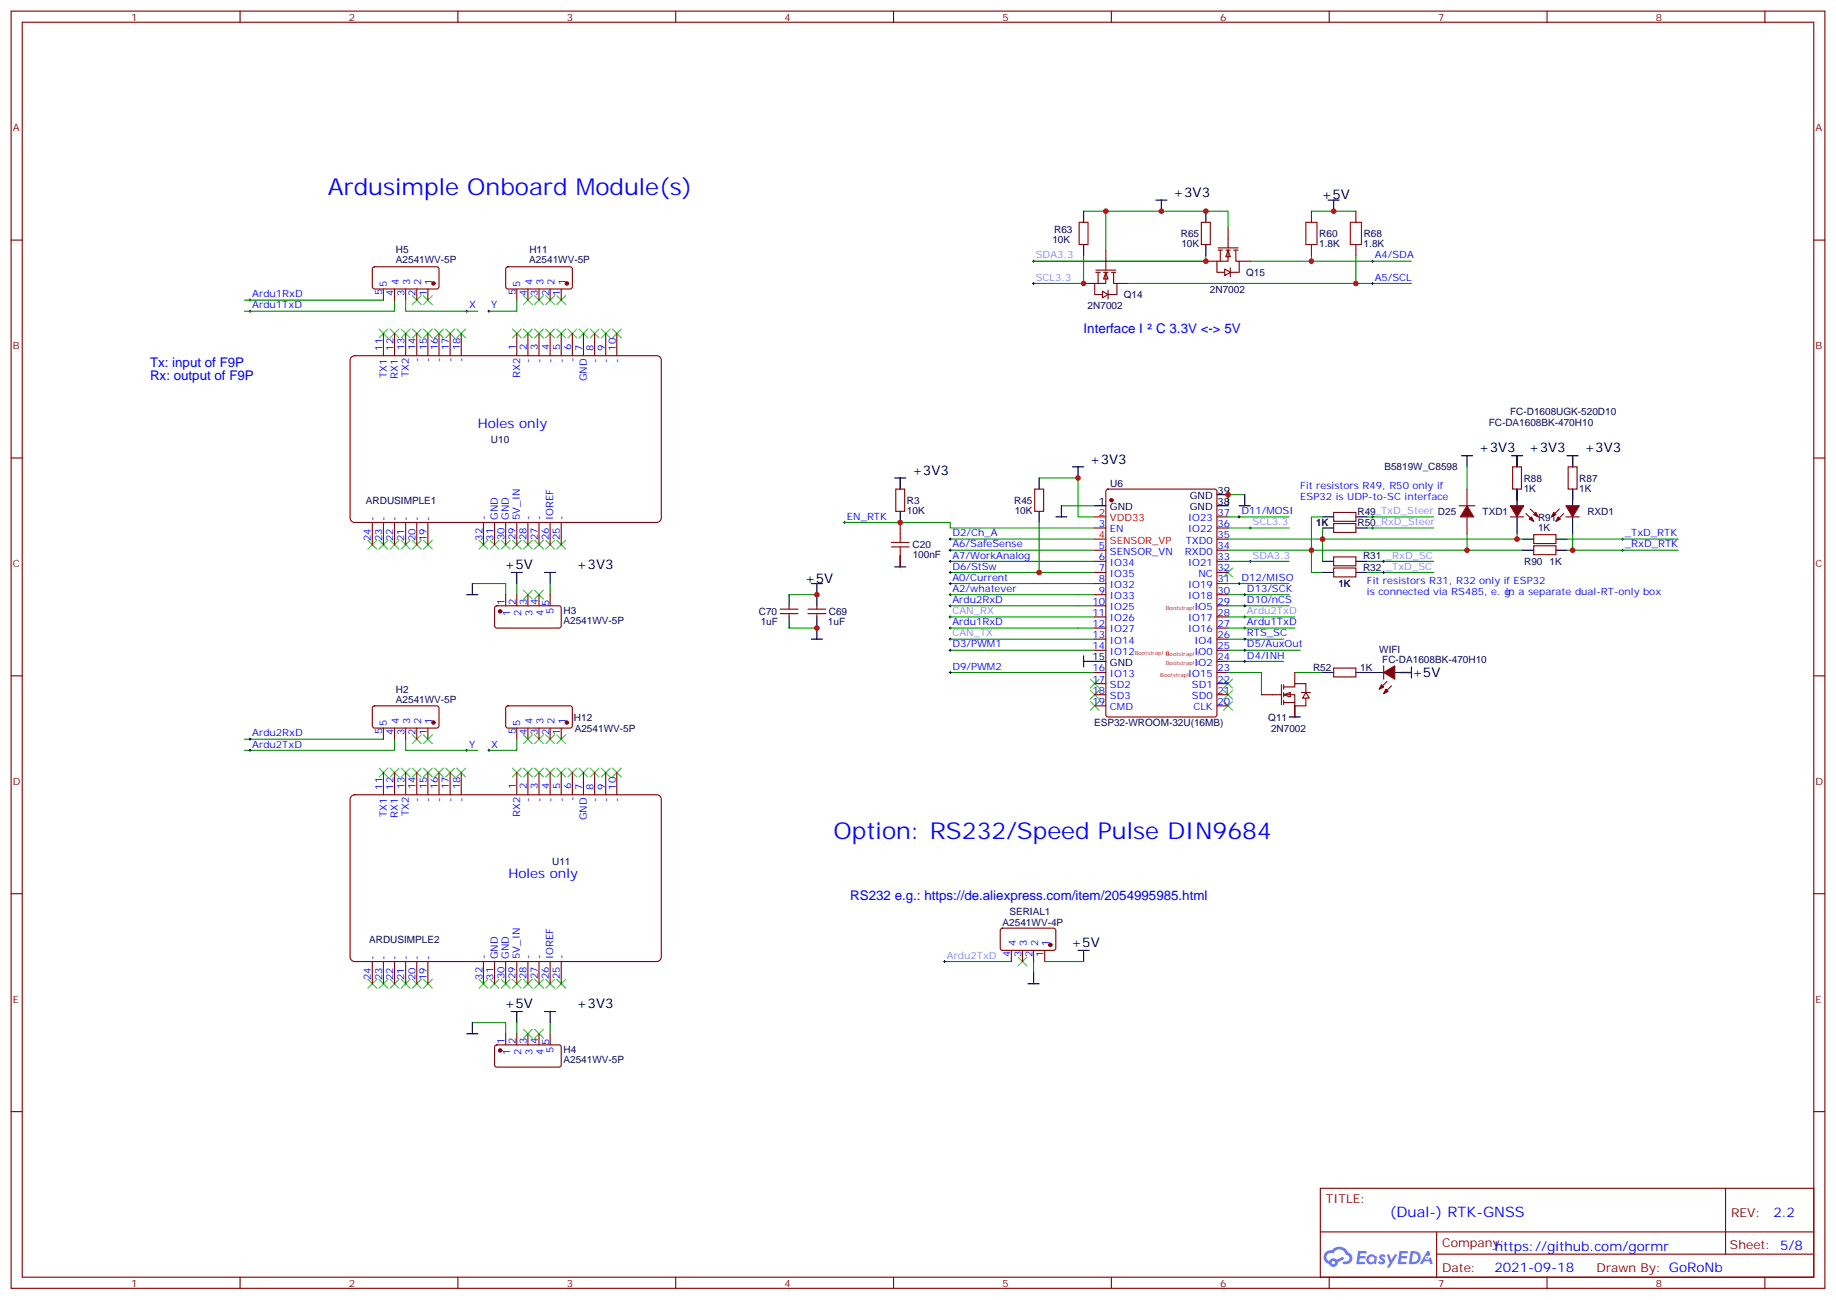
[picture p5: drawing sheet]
<svg xmlns="http://www.w3.org/2000/svg" width="583mm" height="413mm" viewBox="0 0 583 413" stroke-linecap="round" stroke-linejoin="round" font-family="sans-serif">
<defs><g id="words">
<g font-size="7.4" fill="#00f">
<text x="104.1" y="61.7">Ardusimple Onboard Module(s)</text>
<text x="264.6" y="266.3">Option: RS232/Speed Pulse DIN9684</text>
</g>
<text font-size="4.6" fill="#00f" x="441.2" y="386.1">(Dual-) RTK-GNSS</text>
<g font-size="4.2">
<text x="372.4" y="62.4">+3V3</text>
<text x="419.5" y="63.2">+5V</text>
<text x="469.4" y="143.6">+3V3</text>
<text x="485.3" y="143.6">+3V3</text>
<text x="502.9" y="143.6">+3V3</text>
<text x="345.9" y="147.1">+3V3</text>
<text x="289.5" y="150.6">+3V3</text>
<text x="160.1" y="180.6">+5V</text>
<text x="183" y="180.6">+3V3</text>
<text x="255.5" y="184.9">+5V</text>
<text x="448.2" y="214.9">+5V</text>
<text x="340.1" y="300.5">+5V</text>
<text x="160.1" y="319.9">+5V</text>
<text x="183" y="319.9">+3V3</text>
</g>
<g font-size="4.2" fill="#00f">
<text x="344" y="105.8">Interface I</text>
<text x="367" y="105.8">C 3.3V &lt;-&gt; 5V</text>
<text x="47.6" y="116.4">Tx: input of F9P</text>
<text x="47.6" y="120.6">Rx: output of F9P</text>
<text x="151.7" y="135.8">Holes only</text>
<text x="161.4" y="278.7">Holes only</text>
<text x="269.9" y="285.7">RS232 e.g.: https://de.aliexpress.com/item/2054995985.html</text>
<text x="562.9" y="386.4">2.2</text>
<text x="474.5" y="396.9">https://github.com/gormr</text>
<text x="474.4" y="403.7">2021-09-18</text>
</g>
<g font-size="3.9" fill="#800">
<text x="420.9" y="381.7">TITLE:</text>
<text x="549.5" y="386.4">REV:</text>
<text x="457.8" y="395.9">Company:</text>
<text x="549.1" y="396.5">Sheet: 5/8</text>
<text x="457.8" y="403.6">Date:</text>
<text x="506.8" y="403.7">Drawn By: GoRoNb</text>
</g>
<g font-size="3.2" fill="#800">
<text x="41.6" y="6.5">1</text>
<text x="110.8" y="6.5">2</text>
<text x="179.9" y="6.5">3</text>
<text x="249.1" y="6.5">4</text>
<text x="318.2" y="6.5">5</text>
<text x="387.3" y="6.5">6</text>
<text x="456.5" y="6.5">7</text>
<text x="525.6" y="6.5">8</text>
<text x="4.1" y="41.6">A</text>
<text x="576.3" y="41.6">A</text>
<text x="4.1" y="110.8">B</text>
<text x="576.3" y="110.8">B</text>
<text x="4.1" y="179.9">C</text>
<text x="576.3" y="179.9">C</text>
<text x="4.1" y="249.1">D</text>
<text x="576.3" y="249.1">D</text>
<text x="4.1" y="318.2">E</text>
<text x="576.3" y="318.2">E</text>
<text x="41.6" y="408.3">1</text>
<text x="110.8" y="408.3">2</text>
<text x="179.9" y="408.3">3</text>
<text x="249.1" y="408.3">4</text>
<text x="318.2" y="408.3">5</text>
<text x="387.3" y="408.3">6</text>
<text x="456.5" y="408.3">7</text>
<text x="525.6" y="408.3">8</text>
</g>
<g font-size="3.2" fill="#000080">
<text x="334" y="77">10K</text>
<text x="334.6" y="74.1">R63</text>
<text x="374.8" y="75.2">R65</text>
<text x="418.8" y="75.2">R60</text>
<text x="432.9" y="75.2">R68</text>
<text x="125.7" y="83.6">A2541WV-5P</text>
<text x="125.7" y="80.4">H5</text>
<text x="168" y="83.6">A2541WV-5P</text>
<text x="168" y="80.4">H11</text>
<text x="375" y="78.4">10K</text>
<text x="418.7" y="78.4">1.8K</text>
<text x="432.9" y="78.4">1.8K</text>
<text x="395.5" y="87.6">Q15</text>
<text x="356.7" y="94.6">Q14</text>
<text x="384.1" y="92.8">2N7002</text>
<text x="345.2" y="98.2">2N7002</text>
<text x="479.4" y="131.7">FC-D1608UGK-520D10</text>
<text x="472.6" y="135.2">FC-DA1608BK-470H10</text>
<text x="155.9" y="140.5">U10</text>
<text x="439.4" y="149.2">B5819W_C8598</text>
<text x="352.4" y="154.6">U6</text>
<text x="483.7" y="156">1K</text>
<text x="483.7" y="152.9">R88</text>
<text x="501.3" y="156">1K</text>
<text x="501.3" y="152.9">R87</text>
<text x="116.2" y="159.9">ARDUSIMPLE1</text>
<text x="287.9" y="159.9">R3</text>
<text x="321.9" y="159.9">R45</text>
<text x="287.9" y="163.1">10K</text>
<text x="322.1" y="163.1">10K</text>
<text x="417.7" y="167">1K</text>
<text x="430.9" y="163.4">R49_TxD_Steer D25</text>
<text x="430.9" y="166.9">R50_RxD_Steer</text>
<text x="470.6" y="163.4">TXD1</text>
<text x="488.2" y="165.4">R91</text>
<text x="503.9" y="163.4">RXD1</text>
<text x="488.2" y="168.6">1K</text>
<text x="289.7" y="174">C20</text>
<text x="289.7" y="177.2">100nF</text>
<text x="432.7" y="177.5">R31 _RxD_SC</text>
<text x="483.8" y="179.3">R90</text>
<text x="491.9" y="179.3">1K</text>
<text x="432.7" y="181.1">R32 _TxD_SC</text>
<text x="424.8" y="186.4">1K</text>
<text x="178.9" y="194.9">H3</text>
<text x="240.9" y="195.2">C70</text>
<text x="263.1" y="195.2">C69</text>
<text x="178.9" y="198.1">A2541WV-5P</text>
<text x="241.5" y="198.4">1uF</text>
<text x="262.8" y="198.4">1uF</text>
<text x="437.8" y="207.1">WIFI</text>
<text x="416.8" y="212.8">R52</text>
<text x="431.8" y="212.8">1K</text>
<text x="438.8" y="210.3">FC-DA1608BK-470H10</text>
<text x="125.7" y="219.8">H2</text>
<text x="125.7" y="223">A2541WV-5P</text>
<text x="182.2" y="228.7">H12</text>
<text x="182.4" y="232.2">A2541WV-5P</text>
<text x="347.3" y="230.5">ESP32-WROOM-32U(16MB)</text>
<text x="402.6" y="228.7">Q11</text>
<text x="403.5" y="232.2">2N7002</text>
<text x="175.3" y="274.5">U11</text>
<text x="318.3" y="294">A2541WV-4P</text>
<text x="320.4" y="290.5">SERIAL1</text>
<text x="117.2" y="299.2">ARDUSIMPLE2</text>
<text x="178.9" y="334.3">H4</text>
<text x="178.9" y="337.4">A2541WV-5P</text>
</g>
<g font-size="3.2" fill="#8080ff">
<text x="328.8" y="82">SDA3.3</text>
<text x="328.8" y="89.1">SCL3.3</text>
<text x="397.6" y="166.7">SCL3.3</text>
<text x="397.6" y="177.3">SDA3.3</text>
<text x="302.3" y="194.9">CAN_RX</text>
<text x="395.8" y="194.9">Ardu2TxD</text>
<text x="302.3" y="202">CAN_TX</text>
<text x="300.6" y="304.3">Ardu2TxD</text>
</g>
<g font-size="3.2" fill="#00f">
<text x="436.4" y="82">A4/SDA</text>
<text x="436.4" y="89.1">A5/SCL</text>
<text x="80.1" y="94.4">Ardu1RxD</text>
<text x="121.4" y="93.7" transform="rotate(-90 121.4 93.7)">5</text>
<text x="122.8" y="91" transform="rotate(-90 122.8 91)">5</text>
<text x="124.9" y="93.9" transform="rotate(-90 124.9 93.9)">4</text>
<text x="126.6" y="90.4" transform="rotate(-90 126.6 90.4)">4</text>
<text x="128.4" y="93.9" transform="rotate(-90 128.4 93.9)">3</text>
<text x="130.2" y="90.4" transform="rotate(-90 130.2 90.4)">3</text>
<text x="131.9" y="93.9" transform="rotate(-90 131.9 93.9)">2</text>
<text x="133.7" y="90.4" transform="rotate(-90 133.7 90.4)">2</text>
<text x="135.5" y="93.9" transform="rotate(-90 135.5 93.9)">1</text>
<text x="137.2" y="90.4" transform="rotate(-90 137.2 90.4)">1</text>
<text x="163.7" y="93.7" transform="rotate(-90 163.7 93.7)">5</text>
<text x="165.1" y="91" transform="rotate(-90 165.1 91)">5</text>
<text x="167.2" y="93.9" transform="rotate(-90 167.2 93.9)">4</text>
<text x="169" y="90.4" transform="rotate(-90 169 90.4)">4</text>
<text x="170.7" y="93.9" transform="rotate(-90 170.7 93.9)">3</text>
<text x="172.5" y="90.4" transform="rotate(-90 172.5 90.4)">3</text>
<text x="174.3" y="93.9" transform="rotate(-90 174.3 93.9)">2</text>
<text x="176" y="90.4" transform="rotate(-90 176 90.4)">2</text>
<text x="177.8" y="93.9" transform="rotate(-90 177.8 93.9)">1</text>
<text x="179.6" y="90.4" transform="rotate(-90 179.6 90.4)">1</text>
<text x="80.1" y="97.9">Ardu1TxD</text>
<text x="148.9" y="97.9">X</text>
<text x="155.9" y="97.9">Y</text>
<text x="121.4" y="111.3" transform="rotate(-90 121.4 111.3)">11</text>
<text x="124.9" y="111.3" transform="rotate(-90 124.9 111.3)">12</text>
<text x="128.4" y="111.1" transform="rotate(-90 128.4 111.1)">13</text>
<text x="131.9" y="111.1" transform="rotate(-90 131.9 111.1)">14</text>
<text x="135.5" y="111.1" transform="rotate(-90 135.5 111.1)">15</text>
<text x="139" y="111.1" transform="rotate(-90 139 111.1)">16</text>
<text x="142.5" y="111.1" transform="rotate(-90 142.5 111.1)">17</text>
<text x="146" y="111.1" transform="rotate(-90 146 111.1)">18</text>
<text x="163.7" y="111.2" transform="rotate(-90 163.7 111.2)">1</text>
<text x="167.2" y="111.2" transform="rotate(-90 167.2 111.2)">2</text>
<text x="170.7" y="111.2" transform="rotate(-90 170.7 111.2)">3</text>
<text x="174.3" y="111.2" transform="rotate(-90 174.3 111.2)">4</text>
<text x="177.9" y="111.2" transform="rotate(-90 177.9 111.2)">5</text>
<text x="181.3" y="111" transform="rotate(-90 181.3 111)">6</text>
<text x="184.9" y="111.3" transform="rotate(-90 184.9 111.3)">7</text>
<text x="188.4" y="111.3" transform="rotate(-90 188.4 111.3)">8</text>
<text x="191.9" y="111.3" transform="rotate(-90 191.9 111.3)">9</text>
<text x="195.5" y="111.3" transform="rotate(-90 195.5 111.3)">10</text>
<text x="122.8" y="119.9" transform="rotate(-90 122.8 119.9)">TX1</text>
<text x="129.8" y="119.7" transform="rotate(-90 129.8 119.7)">TX2</text>
<text x="133.3" y="115" transform="rotate(-90 133.3 115)">-</text>
<text x="136.9" y="115" transform="rotate(-90 136.9 115)">-</text>
<text x="140.4" y="115" transform="rotate(-90 140.4 115)">-</text>
<text x="143.9" y="115" transform="rotate(-90 143.9 115)">-</text>
<text x="147.5" y="115" transform="rotate(-90 147.5 115)">-</text>
<text x="168.6" y="115.1" transform="rotate(-90 168.6 115.1)">-</text>
<text x="172.2" y="115.1" transform="rotate(-90 172.2 115.1)">-</text>
<text x="175.7" y="115.1" transform="rotate(-90 175.7 115.1)">-</text>
<text x="179.3" y="115.1" transform="rotate(-90 179.3 115.1)">-</text>
<text x="182.7" y="114.9" transform="rotate(-90 182.7 114.9)">-</text>
<text x="189.8" y="115.2" transform="rotate(-90 189.8 115.2)">-</text>
<text x="193.3" y="115.2" transform="rotate(-90 193.3 115.2)">-</text>
<text x="196.9" y="115.2" transform="rotate(-90 196.9 115.2)">-</text>
<text x="126.3" y="120.2" transform="rotate(-90 126.3 120.2)">RX1</text>
<text x="165.1" y="120" transform="rotate(-90 165.1 120)">RX2</text>
<text x="186.3" y="121" transform="rotate(-90 186.3 121)">GND</text>
<text x="412.7" y="155.2">Fit resistors R49, R50 only if</text>
<text x="412.7" y="158.7">ESP32 is UDP-to-SC interface</text>
<text x="119.2" y="165.2" transform="rotate(-90 119.2 165.2)">-</text>
<text x="122.7" y="165.2" transform="rotate(-90 122.7 165.2)">-</text>
<text x="126.2" y="165.2" transform="rotate(-90 126.2 165.2)">-</text>
<text x="129.8" y="165.2" transform="rotate(-90 129.8 165.2)">-</text>
<text x="133.3" y="165.2" transform="rotate(-90 133.3 165.2)">-</text>
<text x="136.8" y="165.2" transform="rotate(-90 136.8 165.2)">-</text>
<text x="154.5" y="165.1" transform="rotate(-90 154.5 165.1)">-</text>
<text x="158" y="165.1" transform="rotate(-90 158 165.1)">GND</text>
<text x="161.5" y="165" transform="rotate(-90 161.5 165)">GND</text>
<text x="165.1" y="165" transform="rotate(-90 165.1 165)">5V_IN</text>
<text x="168.6" y="165" transform="rotate(-90 168.6 165)">-</text>
<text x="172.1" y="165" transform="rotate(-90 172.1 165)">-</text>
<text x="175.6" y="165" transform="rotate(-90 175.6 165)">IOREF</text>
<text x="179.2" y="165" transform="rotate(-90 179.2 165)">-</text>
<text x="268.8" y="164.9">EN_RTK</text>
<text x="348.8" y="167.2">3</text>
<text x="377.1" y="165.5">IO23</text>
<text x="386.5" y="167.2">36</text>
<text x="386.5" y="163.7">37</text>
<text x="394.1" y="163.2">D11/MOSI</text>
<text x="117.8" y="171.7" transform="rotate(-90 117.8 171.7)">24</text>
<text x="121.3" y="171.7" transform="rotate(-90 121.3 171.7)">23</text>
<text x="124.8" y="171.7" transform="rotate(-90 124.8 171.7)">22</text>
<text x="128.3" y="171.7" transform="rotate(-90 128.3 171.7)">21</text>
<text x="131.9" y="171.7" transform="rotate(-90 131.9 171.7)">20</text>
<text x="135.4" y="171.7" transform="rotate(-90 135.4 171.7)">19</text>
<text x="153.1" y="171.6" transform="rotate(-90 153.1 171.6)">32</text>
<text x="156.6" y="171.6" transform="rotate(-90 156.6 171.6)">31</text>
<text x="160.1" y="171.5" transform="rotate(-90 160.1 171.5)">30</text>
<text x="163.6" y="171.5" transform="rotate(-90 163.6 171.5)">29</text>
<text x="167.2" y="171.5" transform="rotate(-90 167.2 171.5)">28</text>
<text x="170.7" y="171.5" transform="rotate(-90 170.7 171.5)">27</text>
<text x="174.2" y="171.5" transform="rotate(-90 174.2 171.5)">26</text>
<text x="177.8" y="171.5" transform="rotate(-90 177.8 171.5)">25</text>
<text x="302.3" y="170.2">D2/Ch_A</text>
<text x="302.3" y="173.7">A6/SafeSense</text>
<text x="352.3" y="169">EN</text>
<text x="376.4" y="172.5">TXD0</text>
<text x="377.1" y="169">IO22</text>
<text x="386.5" y="170.7">35</text>
<text x="515.8" y="170.2">_TxD_RTK</text>
<text x="515.8" y="173.7">_RxD_RTK</text>
<text x="302.3" y="177.3">A7/WorkAnalog</text>
<text x="348.8" y="174.3">5</text>
<text x="348.8" y="177.8">6</text>
<text x="352.3" y="176">SENSOR_VN</text>
<text x="352.3" y="179.6">IO34</text>
<text x="376.1" y="176">RXD0</text>
<text x="377.1" y="179.6">IO21</text>
<text x="386.5" y="177.8">33</text>
<text x="386.5" y="174.3">34</text>
<text x="302.3" y="180.8">D6/StSw</text>
<text x="302.3" y="184.3">A0/Current</text>
<text x="348.8" y="181.3">7</text>
<text x="348.8" y="184.9">8</text>
<text x="352.3" y="183.1">IO35</text>
<text x="380.4" y="183.1">NC</text>
<text x="386.5" y="184.9">31</text>
<text x="386.5" y="181.3">32</text>
<text x="394.1" y="184.3">D12/MISO</text>
<text x="433.9" y="185.2">Fit resistors R31, R32 only if ESP32</text>
<text x="302.3" y="191.4">Ardu2RxD</text>
<text x="302.3" y="187.9">A2/whatever</text>
<text x="346.8" y="191.9">10</text>
<text x="348.8" y="188.4">9</text>
<text x="352.3" y="186.6">IO32</text>
<text x="352.3" y="190.1">IO33</text>
<text x="377.1" y="190.1">IO18</text>
<text x="377.1" y="186.6">IO19</text>
<text x="386.5" y="191.9">29</text>
<text x="386.5" y="188.4">30</text>
<text x="395.8" y="191.4">D10/nCS</text>
<text x="395.8" y="187.9">D13/SCK</text>
<text x="433.9" y="188.7">is connected via RS485, e. g.</text>
<text x="478" y="188.7">in a separate dual-RT-only box</text>
<text x="160.2" y="192.1" transform="rotate(-90 160.2 192.1)">1</text>
<text x="161.9" y="195.6" transform="rotate(-90 161.9 195.6)">1</text>
<text x="163.7" y="192.1" transform="rotate(-90 163.7 192.1)">2</text>
<text x="165.5" y="195.6" transform="rotate(-90 165.5 195.6)">2</text>
<text x="167.2" y="192.1" transform="rotate(-90 167.2 192.1)">3</text>
<text x="169" y="195.6" transform="rotate(-90 169 195.6)">3</text>
<text x="170.7" y="192.1" transform="rotate(-90 170.7 192.1)">4</text>
<text x="172.5" y="195.6" transform="rotate(-90 172.5 195.6)">4</text>
<text x="174.3" y="192.3" transform="rotate(-90 174.3 192.3)">5</text>
<text x="175.7" y="195" transform="rotate(-90 175.7 195)">5</text>
<text x="346.8" y="195.4">11</text>
<text x="352.3" y="193.7">IO25</text>
<text x="352.3" y="197.2">IO26</text>
<text x="377.1" y="197.2">IO17</text>
<text x="379.1" y="193.7">IO5</text>
<text x="386.5" y="195.4">28</text>
<text x="302.3" y="198.4">Ardu1RxD</text>
<text x="346.8" y="199">12</text>
<text x="346.8" y="202.5">13</text>
<text x="352.3" y="200.7">IO27</text>
<text x="377.1" y="200.7">IO16</text>
<text x="386.5" y="202.5">26</text>
<text x="386.5" y="199">27</text>
<text x="395.8" y="198.4">Ardu1TxD</text>
<text x="395.8" y="202">RTS_SC</text>
<text x="302.3" y="205.5">D3/PWM1</text>
<text x="346.8" y="206">14</text>
<text x="352.3" y="204.3">IO14</text>
<text x="352.3" y="207.8">IO12</text>
<text x="379.1" y="207.8">IO0</text>
<text x="379.1" y="204.3">IO4</text>
<text x="386.5" y="209.5">24</text>
<text x="386.5" y="206">25</text>
<text x="395.8" y="209">D4/INH</text>
<text x="395.8" y="205.5">D5/AuxOut</text>
<text x="302.3" y="212.5">D9/PWM2</text>
<text x="346.8" y="213.1">16</text>
<text x="352.3" y="214.8">IO13</text>
<text x="377.1" y="214.8">IO15</text>
<text x="379.1" y="211.3">IO2</text>
<text x="386.5" y="213.1">23</text>
<text x="346.8" y="216.6">17</text>
<text x="346.8" y="220.1">18</text>
<text x="352.3" y="218.4">SD2</text>
<text x="352.3" y="221.9">SD3</text>
<text x="378.4" y="221.9">SD0</text>
<text x="378.4" y="218.4">SD1</text>
<text x="386.5" y="220.1">21</text>
<text x="386.5" y="216.6">22</text>
<text x="346.8" y="223.7">19</text>
<text x="352.3" y="225.4">CMD</text>
<text x="378.8" y="225.4">CLK</text>
<text x="386.5" y="223.7">20</text>
<text x="80.1" y="233.7">Ardu2RxD</text>
<text x="121.4" y="233.1" transform="rotate(-90 121.4 233.1)">5</text>
<text x="122.8" y="230.4" transform="rotate(-90 122.8 230.4)">5</text>
<text x="124.9" y="233.3" transform="rotate(-90 124.9 233.3)">4</text>
<text x="126.6" y="229.8" transform="rotate(-90 126.6 229.8)">4</text>
<text x="128.4" y="233.3" transform="rotate(-90 128.4 233.3)">3</text>
<text x="130.2" y="229.8" transform="rotate(-90 130.2 229.8)">3</text>
<text x="131.9" y="233.3" transform="rotate(-90 131.9 233.3)">2</text>
<text x="133.7" y="229.8" transform="rotate(-90 133.7 229.8)">2</text>
<text x="135.5" y="233.3" transform="rotate(-90 135.5 233.3)">1</text>
<text x="137.2" y="229.8" transform="rotate(-90 137.2 229.8)">1</text>
<text x="163.7" y="233.1" transform="rotate(-90 163.7 233.1)">5</text>
<text x="165.1" y="230.4" transform="rotate(-90 165.1 230.4)">5</text>
<text x="167.2" y="233.3" transform="rotate(-90 167.2 233.3)">4</text>
<text x="169" y="229.8" transform="rotate(-90 169 229.8)">4</text>
<text x="170.7" y="233.3" transform="rotate(-90 170.7 233.3)">3</text>
<text x="172.5" y="229.8" transform="rotate(-90 172.5 229.8)">3</text>
<text x="174.3" y="233.3" transform="rotate(-90 174.3 233.3)">2</text>
<text x="176" y="229.8" transform="rotate(-90 176 229.8)">2</text>
<text x="177.8" y="233.3" transform="rotate(-90 177.8 233.3)">1</text>
<text x="179.6" y="229.8" transform="rotate(-90 179.6 229.8)">1</text>
<text x="80.1" y="237.2">Ardu2TxD</text>
<text x="148.9" y="237.2">Y</text>
<text x="155.9" y="237.2">X</text>
<text x="121.4" y="250.6" transform="rotate(-90 121.4 250.6)">11</text>
<text x="124.9" y="250.6" transform="rotate(-90 124.9 250.6)">12</text>
<text x="128.4" y="250.5" transform="rotate(-90 128.4 250.5)">13</text>
<text x="131.9" y="250.5" transform="rotate(-90 131.9 250.5)">14</text>
<text x="135.5" y="250.5" transform="rotate(-90 135.5 250.5)">15</text>
<text x="139" y="250.5" transform="rotate(-90 139 250.5)">16</text>
<text x="142.5" y="250.5" transform="rotate(-90 142.5 250.5)">17</text>
<text x="146" y="250.5" transform="rotate(-90 146 250.5)">18</text>
<text x="163.7" y="250.5" transform="rotate(-90 163.7 250.5)">1</text>
<text x="167.2" y="250.5" transform="rotate(-90 167.2 250.5)">2</text>
<text x="170.7" y="250.5" transform="rotate(-90 170.7 250.5)">3</text>
<text x="174.3" y="250.5" transform="rotate(-90 174.3 250.5)">4</text>
<text x="177.9" y="250.5" transform="rotate(-90 177.9 250.5)">5</text>
<text x="181.3" y="250.4" transform="rotate(-90 181.3 250.4)">6</text>
<text x="184.9" y="250.6" transform="rotate(-90 184.9 250.6)">7</text>
<text x="188.4" y="250.6" transform="rotate(-90 188.4 250.6)">8</text>
<text x="191.9" y="250.6" transform="rotate(-90 191.9 250.6)">9</text>
<text x="195.5" y="250.6" transform="rotate(-90 195.5 250.6)">10</text>
<text x="133.3" y="254.4" transform="rotate(-90 133.3 254.4)">-</text>
<text x="136.9" y="254.4" transform="rotate(-90 136.9 254.4)">-</text>
<text x="140.4" y="254.4" transform="rotate(-90 140.4 254.4)">-</text>
<text x="143.9" y="254.4" transform="rotate(-90 143.9 254.4)">-</text>
<text x="147.5" y="254.4" transform="rotate(-90 147.5 254.4)">-</text>
<text x="168.6" y="254.4" transform="rotate(-90 168.6 254.4)">-</text>
<text x="172.2" y="254.4" transform="rotate(-90 172.2 254.4)">-</text>
<text x="175.7" y="254.4" transform="rotate(-90 175.7 254.4)">-</text>
<text x="179.3" y="254.4" transform="rotate(-90 179.3 254.4)">-</text>
<text x="182.7" y="254.3" transform="rotate(-90 182.7 254.3)">-</text>
<text x="189.8" y="254.6" transform="rotate(-90 189.8 254.6)">-</text>
<text x="193.3" y="254.6" transform="rotate(-90 193.3 254.6)">-</text>
<text x="196.9" y="254.6" transform="rotate(-90 196.9 254.6)">-</text>
<text x="122.8" y="259.3" transform="rotate(-90 122.8 259.3)">TX1</text>
<text x="126.3" y="259.5" transform="rotate(-90 126.3 259.5)">RX1</text>
<text x="129.8" y="259.1" transform="rotate(-90 129.8 259.1)">TX2</text>
<text x="165.1" y="259.4" transform="rotate(-90 165.1 259.4)">RX2</text>
<text x="186.3" y="260.4" transform="rotate(-90 186.3 260.4)">GND</text>
<text x="119.2" y="304.6" transform="rotate(-90 119.2 304.6)">-</text>
<text x="122.7" y="304.6" transform="rotate(-90 122.7 304.6)">-</text>
<text x="126.2" y="304.6" transform="rotate(-90 126.2 304.6)">-</text>
<text x="129.8" y="304.6" transform="rotate(-90 129.8 304.6)">-</text>
<text x="133.3" y="304.6" transform="rotate(-90 133.3 304.6)">-</text>
<text x="136.8" y="304.6" transform="rotate(-90 136.8 304.6)">-</text>
<text x="154.5" y="304.4" transform="rotate(-90 154.5 304.4)">-</text>
<text x="158" y="304.4" transform="rotate(-90 158 304.4)">GND</text>
<text x="161.5" y="304.3" transform="rotate(-90 161.5 304.3)">GND</text>
<text x="165.1" y="304.3" transform="rotate(-90 165.1 304.3)">5V_IN</text>
<text x="168.6" y="304.3" transform="rotate(-90 168.6 304.3)">-</text>
<text x="172.1" y="304.3" transform="rotate(-90 172.1 304.3)">-</text>
<text x="175.6" y="304.3" transform="rotate(-90 175.6 304.3)">IOREF</text>
<text x="179.2" y="304.3" transform="rotate(-90 179.2 304.3)">-</text>
<text x="320.7" y="303.8" transform="rotate(-90 320.7 303.8)">4</text>
<text x="322.4" y="300.3" transform="rotate(-90 322.4 300.3)">4</text>
<text x="324.2" y="303.8" transform="rotate(-90 324.2 303.8)">3</text>
<text x="326" y="300.3" transform="rotate(-90 326 300.3)">3</text>
<text x="327.7" y="303.8" transform="rotate(-90 327.7 303.8)">2</text>
<text x="329.5" y="300.3" transform="rotate(-90 329.5 300.3)">2</text>
<text x="331.3" y="303.8" transform="rotate(-90 331.3 303.8)">1</text>
<text x="333" y="300.3" transform="rotate(-90 333 300.3)">1</text>
<text x="117.8" y="311.1" transform="rotate(-90 117.8 311.1)">24</text>
<text x="121.3" y="311.1" transform="rotate(-90 121.3 311.1)">23</text>
<text x="124.8" y="311.1" transform="rotate(-90 124.8 311.1)">22</text>
<text x="128.3" y="311.1" transform="rotate(-90 128.3 311.1)">21</text>
<text x="131.9" y="311.1" transform="rotate(-90 131.9 311.1)">20</text>
<text x="135.4" y="311.1" transform="rotate(-90 135.4 311.1)">19</text>
<text x="153.1" y="310.9" transform="rotate(-90 153.1 310.9)">32</text>
<text x="156.6" y="310.9" transform="rotate(-90 156.6 310.9)">31</text>
<text x="160.1" y="310.8" transform="rotate(-90 160.1 310.8)">30</text>
<text x="163.6" y="310.8" transform="rotate(-90 163.6 310.8)">29</text>
<text x="167.2" y="310.8" transform="rotate(-90 167.2 310.8)">28</text>
<text x="170.7" y="310.8" transform="rotate(-90 170.7 310.8)">27</text>
<text x="174.2" y="310.8" transform="rotate(-90 174.2 310.8)">26</text>
<text x="177.8" y="310.8" transform="rotate(-90 177.8 310.8)">25</text>
<text x="160.2" y="331.4" transform="rotate(-90 160.2 331.4)">1</text>
<text x="161.9" y="334.9" transform="rotate(-90 161.9 334.9)">1</text>
<text x="163.7" y="331.4" transform="rotate(-90 163.7 331.4)">2</text>
<text x="165.5" y="334.9" transform="rotate(-90 165.5 334.9)">2</text>
<text x="167.2" y="331.4" transform="rotate(-90 167.2 331.4)">3</text>
<text x="169" y="334.9" transform="rotate(-90 169 334.9)">3</text>
<text x="170.7" y="331.4" transform="rotate(-90 170.7 331.4)">4</text>
<text x="172.5" y="334.9" transform="rotate(-90 172.5 334.9)">4</text>
<text x="174.3" y="331.6" transform="rotate(-90 174.3 331.6)">5</text>
<text x="175.7" y="334.3" transform="rotate(-90 175.7 334.3)">5</text>
</g>
<g font-size="3.2">
<text x="348.8" y="160.2">1</text>
<text x="352.3" y="161.9">GND</text>
<text x="377.7" y="161.9">GND</text>
<text x="377.7" y="158.4">GND</text>
<text x="386.5" y="160.2">38</text>
<text x="386.5" y="156.6">39</text>
<text x="346.8" y="209.5">15</text>
<text x="352.3" y="211.3">GND</text>
</g>
<g font-size="3.2" fill="#f00">
<text x="348.8" y="163.7">2</text>
<text x="352.3" y="165.5">VDD33</text>
<text x="348.8" y="170.7">4</text>
<text x="352.3" y="172.5">SENSOR_VP</text>
</g>
<g font-size="1.8" fill="#f00">
<text x="370.1" y="193.7">Bootstrap! 1</text>
<text x="360.2" y="207.8">Bootstrap! 0</text>
<text x="370.1" y="208.1">Bootstrap! 1</text>
<text x="368.3" y="214.8">Bootstrap! 1</text>
<text x="370.1" y="211">Bootstrap! 0</text>
</g>
</g></defs>
<g fill="none" stroke="#870000" stroke-width=".35">
<path d="M3.5 3.5h575.8v405.4h-575.8zM7.1 7.1h568.6v398.2h-568.6zM76.2 3.5v3.6M145.3 3.5v3.6M214.5 3.5v3.6M283.6 3.5v3.6M352.8 3.5v3.6M421.9 3.5v3.6M491.1 3.5v3.6M560.2 3.5v3.6M3.5 76.2h3.6M575.7 76.2h3.6"/>
<path d="M3.5 145.3h3.6M575.7 145.3h3.6M3.5 214.5h3.6M575.7 214.5h3.6M3.5 283.6h3.6M575.7 283.6h3.6M3.5 352.8h3.6M575.7 352.8h3.6M419.1 377.1h156.6v28.2h-156.6zM547.7 377.1v20.9M419.1 391h156.5M456 398h119.6"/>
<path d="M456 391v14.1M76.2 405.3v3.6M145.3 405.3v3.6M214.5 405.3v3.6M283.6 405.3v3.6M352.8 405.3v3.6M421.9 405.3v3.6M491.1 405.3v3.6M560.2 405.3v3.6"/>
</g>
<g fill="#5487ff">
<path d="M438.1 398.3a1.22 1.22 0 0 1 1.7 .3l-.4 .5a.47 .47 0 0 0-.3-.4 .47 .47 0 0 0-.5 .2l.1 .3a1.14 1.14 0 0 1 .8 1.7 1.14 1.14 0 0 1-1.9 0l-.2-.2 .5-.5 .7 .4a.29 .29 0 0 0 .3-.3 .29 .29 0 0 0-.2-.3 1.04 1.04 0 0 1-.6-1.7z"/>
<path d="M431.1 397h2.3l.4 .2-.2 .5-1.8 .1-.1 .8h1.5l.3 .4-.3 .4h-1.6l-.2 1.1h1.7l.2 .3-.2 .3-2.6 .1z"/>
<path d="M444.2 397.1l2.7 .1-.1 .5-1.8 .1-.2 .8h1.6l.3 .4-.4 .4h-1.6l-.1 1.1h1.7l.2 .3-.2 .3-2.7 .1z"/>
<path d="M453 397.1h.7l.3 1.2-.6 .3a.69 .69 0 0 0-1 .3 .69 .69 0 0 0 .4 1 .69 .69 0 0 0 .9-.7l.5-.2 .6 2.2h-.8l-.3-.9h-1.7l-.5 .9h-.8z"/>
<path d="M440.2 398.1h.8l.6 1.9 1.1-1.9h.9l-2.6 4.2h-.8l.9-1.5z"/>
<path d="M447.8 397.1l-.6 4.1h1.3a2.11 2.11 0 0 0 2.5-2.1 2.11 2.11 0 0 0-2.5-2zM448.5 397.8a1.43 1.43 0 0 1 1.6 1.6 1.43 1.43 0 0 1-2 1.1z"/>
<path d="M434.1 398.7a1.54 1.54 0 0 0-.1 2.1 1.54 1.54 0 0 0 2.1 .2l.7 .2 .3-2.3-.6-.3a1.49 1.49 0 0 0-2.4 .1zM434.3 399.7a.95 .95 0 0 1 1.9 0 .95 .95 0 0 1-1.9 0z"/>
<path d="M420.8 397.4a2.18 2.18 0 0 0 1.1 3.7 1.44 1.44 0 0 0 1.6 1 1.44 1.44 0 0 0 1.2-1.5l2-1-.5-.8-1.9 1a1.47 1.47 0 0 0-2.4 .4 1.39 1.39 0 0 1-.7-1.9 1.39 1.39 0 0 1 2-.5 2.12 2.12 0 0 1 2.2-1.3 2.12 2.12 0 0 1 1.9 1.7 1.14 1.14 0 0 1 1 1.4 1.14 1.14 0 0 1-1.6 .8 .43 .43 0 0 0-.5 .3 .43 .43 0 0 0 .4 .5 1.98 1.98 0 0 0 2.5-1.2 1.98 1.98 0 0 0-1.2-2.5 3.1 3.1 0 0 0-5.3-.7l-.9 .1zM422.7 400.7a.55 .55 0 0 1 1.1 0 .55 .55 0 0 1-1.1 0z"/>
<circle cx="453" cy="399.2" r=".26"/>
</g>
<g fill="none" stroke="#008700" stroke-width=".35">
<path d="M344 67h45.8v5.3M351 67v12.4M416.3 67h14.1M77.6 95.2h44.1M125.2 95.2v3.6h-47.6M128.8 95.2v3.6h22.9M164 95.2v3.6h-8.8M344 81.1v8.9h-15.9M358.1 90h89.9M382.8 81.1v1.8h-54.7h54.7M396.9 82.9h51.1M416.3 81.1v1.8"/>
<path d="M430.4 81.1v8.9M285.8 151.7v3.5M329.8 151.7h12.4v12.3h5.3M395.1 157h-5.3v3.5M465.7 148.2v7M481.5 144.6v3.6M481.5 155.2v3.5M499.2 144.6v3.6M499.2 155.2v3.5M268.1 165.8h33.5v1.8h45.9M285.8 176.4v3.5M301.6 171.1h45.9"/>
<path d="M301.6 174.6h45.9M301.6 178.2h45.9M336.9 160.5h10.6M389.8 171.1h93.5M389.8 174.6h93.5M389.8 178.2h19.4M389.8 167.6h19.4M389.8 164h19.4M419.8 164h-3.5v17.7h3.5M419.8 167.6v10.6M433.9 178.2h21.2M433.9 167.6h21.2"/>
<path d="M433.9 164h21.2M465.7 169.3v5.3M481.5 169.3v1.8M497.4 171.1h35.3M497.4 174.6h35.3M499.2 169.3v5.3M149.9 185.2h10.6v3.5M164 185.2v3.5M174.6 185.2v3.5M250.5 188.7h8.8M250.5 199.3h8.8M301.6 185.2h45.9"/>
<path d="M301.6 199.3h45.9M301.6 192.3h45.9M301.6 195.8h45.9M301.6 188.7h45.9M301.6 181.7h45.9M389.8 185.2h19.4M389.8 199.3h21.2M389.8 192.3h19.4M389.8 195.8h21.2M389.8 188.7h19.4M433.9 181.7h21.2M301.6 206.4h45.9"/>
<path d="M301.6 202.8h45.9M301.6 213.4h45.9M389.8 213.4h10.6v7.1M389.8 206.4h22.9M389.8 202.8h17.7M389.8 209.9h17.7M411 213.4h8.8M444.5 213.4h3.5M77.6 234.6h44.1M125.2 234.6v3.5h-47.6M128.8 234.6v3.5h22.9M164 234.6v3.5h-8.8"/>
<path d="M411 224v3.5M299.9 305.2h21.1M328.1 305.2v3.5M331.6 305.2h12.4M149.9 324.6h10.6v3.5M164 324.6v3.5M174.6 324.6v3.5"/>
</g>
<g fill="none" stroke="#000" stroke-width=".35">
<path d="M344 67v3.6M344 77.6v3.5M366.9 63.5h3.5M368.7 63.5v3.5M382.8 67v3.6M382.8 77.6v3.5M421.6 63.5h3.5M423.3 63.5v3.5M284 151.7h3.5M285.8 151.7v3.5M340.4 148.2h3.6M342.2 148.2v3.5"/>
<path d="M386.3 157h3.5M395.1 157v3.5M463.9 144.6h3.5M465.7 144.6v3.6M479.8 144.6h3.5M481.5 144.6v3.6M481.5 155.2v5.3M497.4 144.6h3.5M499.2 144.6v3.6M499.2 155.2v5.3M284 179.9h3.5M285.8 162.3v3.5"/>
<path d="M285.8 176.4v3.5M335.1 164h3.6M336.9 160.5v3.5M347.5 160.5h3.5M386.3 160.5h3.5M393.3 160.5h3.6M419.8 164h3.5M419.8 167.6h3.5M419.8 178.2h3.5M430.4 164h3.5M430.4 167.6h3.5M430.4 178.2h3.5"/>
<path d="M481.5 164v5.3M483.3 174.6h3.5M483.3 171.1h3.5M493.9 174.6h3.5M493.9 171.1h3.5M499.2 164v5.3M148.2 188.7h3.5M149.9 185.2v3.5M162.3 181.7h3.5M164 181.7v3.5M172.9 181.7h3.5M174.6 181.7v3.5"/>
<path d="M250.5 188.7v3.6M250.5 195.8v3.5M257.5 185.2h3.6M259.3 185.2v7.1M259.3 195.8v7M419.8 181.7h3.5M430.4 181.7h3.5M257.5 202.8h3.6M344 208.1v3.6M344 209.9h7M419.8 213.4h3.5M430.4 213.4h8.8"/>
<path d="M442.7 213.4h5.3M448 211.7v3.5M409.2 227.5h3.5M411 224v3.5M326.3 312.2h3.5M328.1 308.7v3.5M342.2 301.6h3.5M344 301.6v3.6M148.2 328.1h3.5M149.9 324.6v3.5M162.3 321h3.5M164 321v3.6"/>
<path d="M172.9 321h3.5M174.6 321v3.6"/>
</g>
<g fill="none" stroke="#3c3" stroke-width=".35">
<path d="M130.9 93.8l2.8 2.9M133.7 93.8l-2.8 2.9M134.4 93.8l2.8 2.9M137.2 93.8l-2.8 2.9M166.2 93.8l2.8 2.9M169 93.8l-2.8 2.9M169.7 93.8l2.8 2.9M172.5 93.8l-2.8 2.9M173.2 93.8l2.8 2.9M176 93.8l-2.8 2.9M176.7 93.8l2.9 2.9M179.6 93.8l-2.9 2.9"/>
<path d="M120.3 104.4l2.8 2.8M123.1 104.4l-2.8 2.8M123.8 104.4l2.8 2.8M126.6 104.4l-2.8 2.8M127.4 104.4l2.8 2.8M130.2 104.4l-2.8 2.8M130.9 104.4l2.8 2.8M133.7 104.4l-2.8 2.8M134.4 104.4l2.8 2.8M137.2 104.4l-2.8 2.8M137.9 104.4l2.9 2.8M140.8 104.4l-2.9 2.8"/>
<path d="M141.5 104.4l2.8 2.8M144.3 104.4l-2.8 2.8M145 104.4l2.8 2.8M147.8 104.4l-2.8 2.8M162.6 104.4l2.9 2.8M165.5 104.4l-2.9 2.8M166.2 104.4l2.8 2.8M169 104.4l-2.8 2.8M169.7 104.4l2.8 2.8M172.5 104.4l-2.8 2.8M173.2 104.4l2.8 2.8M176 104.4l-2.8 2.8"/>
<path d="M176.7 104.4l2.9 2.8M179.6 104.4l-2.9 2.8M180.3 104.4l2.8 2.8M183.1 104.4l-2.8 2.8M183.8 104.4l2.8 2.8M186.6 104.4l-2.8 2.8M187.3 104.4l2.8 2.8M190.1 104.4l-2.8 2.8M190.9 104.4l2.8 2.8M193.7 104.4l-2.8 2.8M194.4 104.4l2.8 2.8M197.2 104.4l-2.8 2.8"/>
<path d="M116.8 171.4l2.8 2.9M119.6 171.4l-2.8 2.9M120.3 171.4l2.8 2.9M123.1 171.4l-2.8 2.9M123.8 171.4l2.8 2.9M126.6 171.4l-2.8 2.9M127.4 171.4l2.8 2.9M130.2 171.4l-2.8 2.9M130.9 171.4l2.8 2.9M133.7 171.4l-2.8 2.9M134.4 171.4l2.8 2.9M137.2 171.4l-2.8 2.9"/>
<path d="M152 171.4l2.9 2.9M154.9 171.4l-2.9 2.9M155.6 171.4l2.8 2.9M158.4 171.4l-2.8 2.9M159.1 171.4l2.8 2.9M161.9 171.4l-2.8 2.9M162.6 171.4l2.9 2.9M165.5 171.4l-2.9 2.9M166.2 171.4l2.8 2.9M169 171.4l-2.8 2.9M169.7 171.4l2.8 2.9M172.5 171.4l-2.8 2.9"/>
<path d="M173.2 171.4l2.8 2.9M176 171.4l-2.8 2.9M176.7 171.4l2.9 2.9M179.6 171.4l-2.9 2.9M166.2 187.3l2.8 2.8M169 187.3l-2.8 2.8M169.7 187.3l2.8 2.8M172.5 187.3l-2.8 2.8M388.4 180.3l2.8 2.8M391.2 180.3l-2.8 2.8M346.1 215.5l2.8 2.9M346.1 219.1l2.8 2.8"/>
<path d="M348.9 215.5l-2.8 2.9M348.9 219.1l-2.8 2.8M388.4 219.1l2.8 2.8M388.4 215.5l2.8 2.9M391.2 219.1l-2.8 2.8M391.2 215.5l-2.8 2.9M130.9 233.2l2.8 2.8M133.7 233.2l-2.8 2.8M134.4 233.2l2.8 2.8M137.2 233.2l-2.8 2.8M166.2 233.2l2.8 2.8M169 233.2l-2.8 2.8"/>
<path d="M169.7 233.2l2.8 2.8M172.5 233.2l-2.8 2.8M173.2 233.2l2.8 2.8M176 233.2l-2.8 2.8M176.7 233.2l2.9 2.8M179.6 233.2l-2.9 2.8M346.1 222.6l2.8 2.8M348.9 222.6l-2.8 2.8M388.4 222.6l2.8 2.8M391.2 222.6l-2.8 2.8M120.3 243.8l2.8 2.8M123.1 243.8l-2.8 2.8"/>
<path d="M123.8 243.8l2.8 2.8M126.6 243.8l-2.8 2.8M127.4 243.8l2.8 2.8M130.2 243.8l-2.8 2.8M130.9 243.8l2.8 2.8M133.7 243.8l-2.8 2.8M134.4 243.8l2.8 2.8M137.2 243.8l-2.8 2.8M137.9 243.8l2.9 2.8M140.8 243.8l-2.9 2.8M141.5 243.8l2.8 2.8M144.3 243.8l-2.8 2.8"/>
<path d="M145 243.8l2.8 2.8M147.8 243.8l-2.8 2.8M162.6 243.8l2.9 2.8M165.5 243.8l-2.9 2.8M166.2 243.8l2.8 2.8M169 243.8l-2.8 2.8M169.7 243.8l2.8 2.8M172.5 243.8l-2.8 2.8M173.2 243.8l2.8 2.8M176 243.8l-2.8 2.8M176.7 243.8l2.9 2.8M179.6 243.8l-2.9 2.8"/>
<path d="M180.3 243.8l2.8 2.8M183.1 243.8l-2.8 2.8M183.8 243.8l2.8 2.8M186.6 243.8l-2.8 2.8M187.3 243.8l2.8 2.8M190.1 243.8l-2.8 2.8M190.9 243.8l2.8 2.8M193.7 243.8l-2.8 2.8M194.4 243.8l2.8 2.8M197.2 243.8l-2.8 2.8M116.8 310.8l2.8 2.8M119.6 310.8l-2.8 2.8"/>
<path d="M120.3 310.8l2.8 2.8M123.1 310.8l-2.8 2.8M123.8 310.8l2.8 2.8M126.6 310.8l-2.8 2.8M127.4 310.8l2.8 2.8M130.2 310.8l-2.8 2.8M130.9 310.8l2.8 2.8M133.7 310.8l-2.8 2.8M134.4 310.8l2.8 2.8M137.2 310.8l-2.8 2.8M152 310.8l2.9 2.8M154.9 310.8l-2.9 2.8"/>
<path d="M155.6 310.8l2.8 2.8M158.4 310.8l-2.8 2.8M159.1 310.8l2.8 2.8M161.9 310.8l-2.8 2.8M162.6 310.8l2.9 2.8M165.5 310.8l-2.9 2.8M166.2 310.8l2.8 2.8M169 310.8l-2.8 2.8M169.7 310.8l2.8 2.8M172.5 310.8l-2.8 2.8M173.2 310.8l2.8 2.8M176 310.8l-2.8 2.8"/>
<path d="M176.7 310.8l2.9 2.8M179.6 310.8l-2.9 2.8M323.1 303.7l2.9 2.9M326 303.7l-2.9 2.9M166.2 326.7l2.8 2.8M169 326.7l-2.8 2.8M169.7 326.7l2.8 2.8M172.5 326.7l-2.8 2.8"/>
</g>
<g fill="none" stroke="#000" stroke-width=".32">
<path d="M79 98.8h.7M79 95.2h.7M79.4 94.9v.7M79.4 98.4v.7M147.8 98.8h.7M148.2 98.4v.7M154.9 98.8h.7M155.2 98.4v.7M327.7 90h.7M327.7 82.9h.7M328.1 82.5v.8M328.1 89.6v.7"/>
<path d="M435.3 90h.7M435.3 82.9h.7M435.7 82.5v.8M435.7 89.6v.7M267.8 165.8h.7M268.1 165.5v.7M301.3 171.1h.7M301.3 174.6h.7M301.3 178.2h.7M301.6 170.7v.7M301.6 174.3v.7M301.6 177.8v.7"/>
<path d="M393 164h.7M393.3 163.7v.7M396.5 167.6h.7M396.5 178.2h.7M396.9 167.2v.7M396.9 177.8v.7M435.3 167.6h.7M435.3 164h.7M435.7 163.7v.7M435.7 167.2v.7M438.9 178.2h.7M439.2 177.8v.7"/>
<path d="M514.7 171.1h.7M514.7 174.6h.7M515.1 170.7v.7M515.1 174.3v.7M301.3 199.3h.7M301.3 192.3h.7M301.3 195.8h.7M301.3 181.7h.7M301.3 188.7h.7M301.6 181.3v.7M301.6 188.4v.7M301.6 191.9v.7"/>
<path d="M301.6 195.4v.7M301.6 199v.7M393 185.2h.7M393.3 184.9v.7M394.8 199.3h.7M394.8 192.3h.7M394.8 195.8h.7M394.8 188.7h.7M395.1 188.4v.7M395.1 191.9v.7M395.1 195.4v.7M395.1 199v.7"/>
<path d="M438.9 181.7h.7M439.2 181.3v.7M301.3 202.8h.7M301.3 213.4h.7M301.3 206.4h.7M301.6 202.5v.7M301.6 206v.7M301.6 213.1v.7M394.8 202.8h.7M394.8 209.9h.7M395.1 202.5v.7M395.1 209.5v.8"/>
<path d="M79 238.1h.7M79 234.6h.7M79.4 234.2v.7M79.4 237.8v.7M147.8 238.1h.7M148.2 237.8v.7M154.9 238.1h.7M155.2 237.8v.7M299.5 305.2h.7M299.9 304.8v.7"/>
</g>
<g fill="none" stroke="#870000" stroke-width=".35">
<path d="M342.5 70.6h2.9v7h-2.9zM381.4 70.6h2.8v7h-2.8zM118.4 84.9l.5-.2h20l.4 .7v5.9l-.7 .4h-20l-.4-.7v-5.6zM121.7 91.7v3.5M125.2 91.7v3.5M128.8 91.7v3.5M132.3 91.7v3.5M135.8 91.7v3.5M160.7 84.9l.5-.2h20l.5 .7-.1 5.9-.6 .4h-20.1l-.4-.7v-5.6zM164 91.7v3.5M167.6 91.7v3.5M171.1 91.7v3.5"/>
<path d="M174.6 91.7v3.5M178.2 91.7v3.5M121.7 105.8v7.1M125.2 105.8v7.1M128.8 105.8v7.1M132.3 105.8v7.1M135.8 105.8v7.1M139.3 105.8v7.1M142.9 105.8v7.1M146.4 105.8v7.1M164 105.8v7.1M167.6 105.8v7.1"/>
<path d="M171.1 105.8v7.1M174.6 105.8v7.1M178.2 105.8v7.1M181.7 105.8v7.1M185.2 105.8v7.1M188.7 105.8v7.1M192.3 105.8v7.1M195.8 105.8v7.1M284.3 155.2h2.9v7.1h-2.9zM351.2 155.4l.5-.2h33.9l.6 .5 .1 71.1-.5 .7h-34.1l-.6-.4-.1-71.2zM480.1 148.2h2.9v7h-2.9zM497.8 148.2h2.8v7h-2.8z"/>
<path d="M118.2 165.8v7.1M121.7 165.8v7.1M125.2 165.8v7.1M128.8 165.8v7.1M132.3 165.8v7.1M135.8 165.8v7.1M153.5 165.8v7.1M157 165.8v7.1M160.5 165.8v7.1M164 165.8v7.1M167.6 165.8v7.1M171.1 165.8v7.1"/>
<path d="M174.6 165.8v7.1M178.2 165.8v7.1M347.5 167.6h3.5M347.5 174.6h3.5M347.5 178.2h3.5M386.3 164h3.5M386.3 167.6h3.5M386.3 174.6h3.5M386.3 178.2h3.5M386.3 171.1h3.5M423.3 166.2h7.1v2.8h-7.1zM423.3 162.6h7.1v2.9h-7.1z"/>
<path d="M423.3 176.7h7.1v2.9h-7.1zM479.4 164h4.3M484.4 163l2.4 2.5M485.8 161.6l2.4 2.4M486.8 173.2h7.1v2.8h-7.1zM486.8 169.7h7.1v2.8h-7.1zM494.9 161.6l-2.4 2.4M496.4 163l-2.5 2.5M497.1 164h4.2M157.2 192.5l.5-.2h20l.5 .7-.1 5.9-.7 .4h-20l-.4-.7v-5.6zM160.5 188.7v3.6M164 188.7v3.6"/>
<path d="M167.6 188.7v3.6M171.1 188.7v3.6M174.6 188.7v3.6M247.6 193.3h5.7M247.6 194.7h5.7M250.5 192.3v1M250.5 194.7v1.1M256.5 193.3h5.6M256.5 194.7h5.6M259.3 192.3v1M259.3 194.7v1.1M347.5 181.7h3.5"/>
<path d="M347.5 185.2h3.5M347.5 188.7h3.5M347.5 192.3h3.5M347.5 195.8h3.5M347.5 199.3h3.5M386.3 181.7h3.5M386.3 185.2h3.5M386.3 188.7h3.5M386.3 192.3h3.5M386.3 195.8h3.5M386.3 199.3h3.5M423.3 180.3h7.1v2.8h-7.1z"/>
<path d="M347.5 202.8h3.5M347.5 206.4h3.5M347.5 213.4h3.5M347.5 217h3.5M386.3 202.8h3.5M386.3 206.4h3.5M386.3 213.4h3.5M386.3 217h3.5M386.3 209.9h3.5M423.3 212h7.1v2.8h-7.1zM439.2 211.3v4.2M440.3 216.3l-2.5 2.4"/>
<path d="M441.7 217.7l-2.5 2.4M118.4 224.2l.5-.2 20 .1 .4 .6v5.9l-.7 .5-20-.1-.4-.6v-5.7zM121.7 231.1v3.5M125.2 231.1v3.5M128.8 231.1v3.5M132.3 231.1v3.5M135.8 231.1v3.5M160.7 224.2l.5-.2 20 .1 .5 .6-.1 5.9-.6 .5-20.1-.1-.4-.6v-5.7zM164 231.1v3.5M167.6 231.1v3.5M171.1 231.1v3.5M174.6 231.1v3.5"/>
<path d="M178.2 231.1v3.5M347.5 220.5h3.5M347.5 224h3.5M386.3 220.5h3.5M386.3 224h3.5M121.7 245.2v7M125.2 245.2v7M128.8 245.2v7M132.3 245.2v7M135.8 245.2v7M139.3 245.2v7M142.9 245.2v7"/>
<path d="M146.4 245.2v7M164 245.2v7M167.6 245.2v7M171.1 245.2v7M174.6 245.2v7M178.2 245.2v7M181.7 245.2v7M185.2 245.2v7M188.7 245.2v7M192.3 245.2v7M195.8 245.2v7M317.7 294.8l.5-.2h16.5l.4 .7v5.9l-.7 .4h-16.5l-.4-.7v-5.6z"/>
<path d="M118.2 305.2v7M121.7 305.2v7M125.2 305.2v7M128.8 305.2v7M132.3 305.2v7M135.8 305.2v7M153.5 305.2v7M157 305.2v7M160.5 305.2v7M164 305.2v7M167.6 305.2v7M171.1 305.2v7"/>
<path d="M174.6 305.2v7M178.2 305.2v7M321 301.6v3.6M324.6 301.6v3.6M328.1 301.6v3.6M331.6 301.6v3.6M157.2 331.8l.5-.2 20 .1 .5 .6-.1 5.9-.7 .5-20-.1-.4-.6v-5.7zM160.5 328.1v3.5M164 328.1v3.5M167.6 328.1v3.5M171.1 328.1v3.5M174.6 328.1v3.5"/>
</g>
<g fill="#870000" stroke="#870000" stroke-width=".35">
<path d="M497.1 160.5h4.2l-2.1 3.5z"/>
<path d="M494.6 164l.7 .7-1.4 .8z"/>
<path d="M493.2 162.6l.7 .7-1.4 .7z"/>
<path d="M479.4 160.5h4.3l-2.2 3.5z"/>
<path d="M485.4 164.7l.7-.7 .7 1.5z"/>
<path d="M486.8 163.3l.7-.7 .7 1.4z"/>
<path d="M439.2 213.4l3.5-2.1v4.2z"/>
<path d="M438.5 217.3l.7 .7-1.4 .7z"/>
<path d="M439.9 218.7l.7 .7-1.4 .7z"/>
<circle cx="158.7" cy="194" r=".53"/>
<circle cx="158.7" cy="333.4" r=".53"/>
<circle cx="137.6" cy="229.3" r=".53"/>
<circle cx="137.6" cy="90" r=".53"/>
<circle cx="179.9" cy="229.3" r=".53"/>
<circle cx="179.9" cy="90" r=".53"/>
<circle cx="352.8" cy="158.7" r=".53"/>
<circle cx="333.4" cy="299.9" r=".53"/>
</g>
<path d="M111.4 113.5l1.1-.6h96a1.41 1.41 0 0 1 1.4 1.4v50.1a1.51 1.51 0 0 1-1.4 1.4h-96a1.51 1.51 0 0 1-1.4-1.4v-50.1zM111.4 252.8l1.1-.6h96a1.41 1.41 0 0 1 1.4 1.4v50.1a1.51 1.51 0 0 1-1.4 1.5h-96a1.51 1.51 0 0 1-1.4-1.5v-50.1z" fill="none" stroke="#800000" stroke-width=".35"/>
<path d="M347.5 164h3.5M347.5 171.1h3.5" fill="none" stroke="#f00" stroke-width=".35"/>
<g fill="#fff" stroke="#870000" stroke-width=".35">
<path d="M407.5 220.5l2.1-.7v1.4z"/>
<path d="M414.5 219.8l1.1 1.7h-2.1z"/>
</g>
<g fill="none" stroke="#870000" stroke-width=".35">
<path d="M416.3 67v3.6M416.3 77.6v3.5M430.4 67v3.6M430.4 77.6v3.5M465.7 155.2v5.3M285.8 165.8v3.5M285.8 176.4v3.5M463.2 160.5h4.9M465.7 164v5.3M406.8 217.3v6.4M407.5 218h3.5v-1h3.5v2.8M407.5 217.3v1.4"/>
<path d="M407.5 219.8v1.4M411 213.4v3.6M413.1 219.8h2.8M400.4 220.5h6.4M407.5 220.5h3.5v3.5h3.5v-2.5M407.5 223h3.5M407.5 222.2v1.5M411 224v3.5"/>
</g>
<path d="M414.5 70.6h3.5v7h-3.5zM428.6 70.6h3.6v7h-3.6zM282.9 173.6h5.7M282.9 172.2h5.7M285.8 169.3v2.9M285.8 173.6v2.8" fill="none" stroke="#a10000" stroke-width=".35"/>
<path d="M465.7 160.5l2.1 3.5h-4.3z" fill="#870000" stroke="#870000" stroke-width=".35"/>
<g fill="#fff" stroke="#870000" stroke-width=".35">
<path d="M351 86.4l.7 2.1h-1.4z"/>
<path d="M350 92.4l1.7 1.1-1.7 1z"/>
</g>
<path d="M351 79.4v6.3M344 90h3.5M347.8 85.7h6.4M347.8 86.4h1.4M348.5 86.4v3.6M350.3 86.4h1.4M351 86.4v3.6h-3.5v3.5h2.5M351.7 92.1v2.8M352.8 86.4h1.4M353.5 86.4v3.6h1v3.5h-2.8M354.5 90h3.6" fill="none" stroke="#870000" stroke-width=".35"/>
<g fill="#fff" stroke="#870000" stroke-width=".35">
<path d="M389.8 79.4l.7 2.1h-1.4z"/>
<path d="M388.8 85.4l1.7 1-1.7 1.1z"/>
</g>
<path d="M386.6 78.7h6.4M386.6 79.4h1.5M387.3 79.4v3.5M389.1 79.4h1.4M389.8 79.4v3.5h-3.5v3.5h2.5M389.8 72.3v6.4M391.6 79.4h1.4M392.3 79.4v3.5h1v3.5h-2.8M382.8 82.9h3.5M390.5 85v2.8M393.3 82.9h3.6M328.4 155.2h2.9v7.1h-2.9z" fill="none" stroke="#870000" stroke-width=".35"/>
<path d="M329.8 151.7v3.5M329.8 162.3v3.5" fill="none" stroke="#000" stroke-width=".35"/>
<path d="M329.8 165.8v15.9" fill="none" stroke="#008700" stroke-width=".35"/>
<path d="M301.3 185.2h.7M301.6 184.9v.7M394.8 206.4h.7M395.1 206v.7" fill="none" stroke="#000" stroke-width=".32"/>
<g fill="#c00">
<circle cx="259.3" cy="188.7" r=".88"/>
<circle cx="259.3" cy="199.3" r=".88"/>
<circle cx="389.8" cy="157" r=".88"/>
<circle cx="382.8" cy="82.9" r=".88"/>
<circle cx="382.8" cy="67" r=".88"/>
<circle cx="368.7" cy="67" r=".88"/>
<circle cx="351" cy="67" r=".88"/>
<circle cx="419.8" cy="171.1" r=".88"/>
<circle cx="416.3" cy="174.6" r=".88"/>
<circle cx="423.3" cy="67" r=".88"/>
<circle cx="416.3" cy="82.9" r=".88"/>
<circle cx="430.4" cy="90" r=".88"/>
<circle cx="481.5" cy="171.1" r=".88"/>
<circle cx="499.2" cy="174.6" r=".88"/>
<circle cx="465.7" cy="174.6" r=".88"/>
<circle cx="344" cy="90" r=".88"/>
<circle cx="285.8" cy="165.8" r=".88"/>
<circle cx="342.2" cy="151.7" r=".88"/>
<circle cx="329.8" cy="181.7" r=".88"/>
</g>
<use href="#words"/>
</svg>
